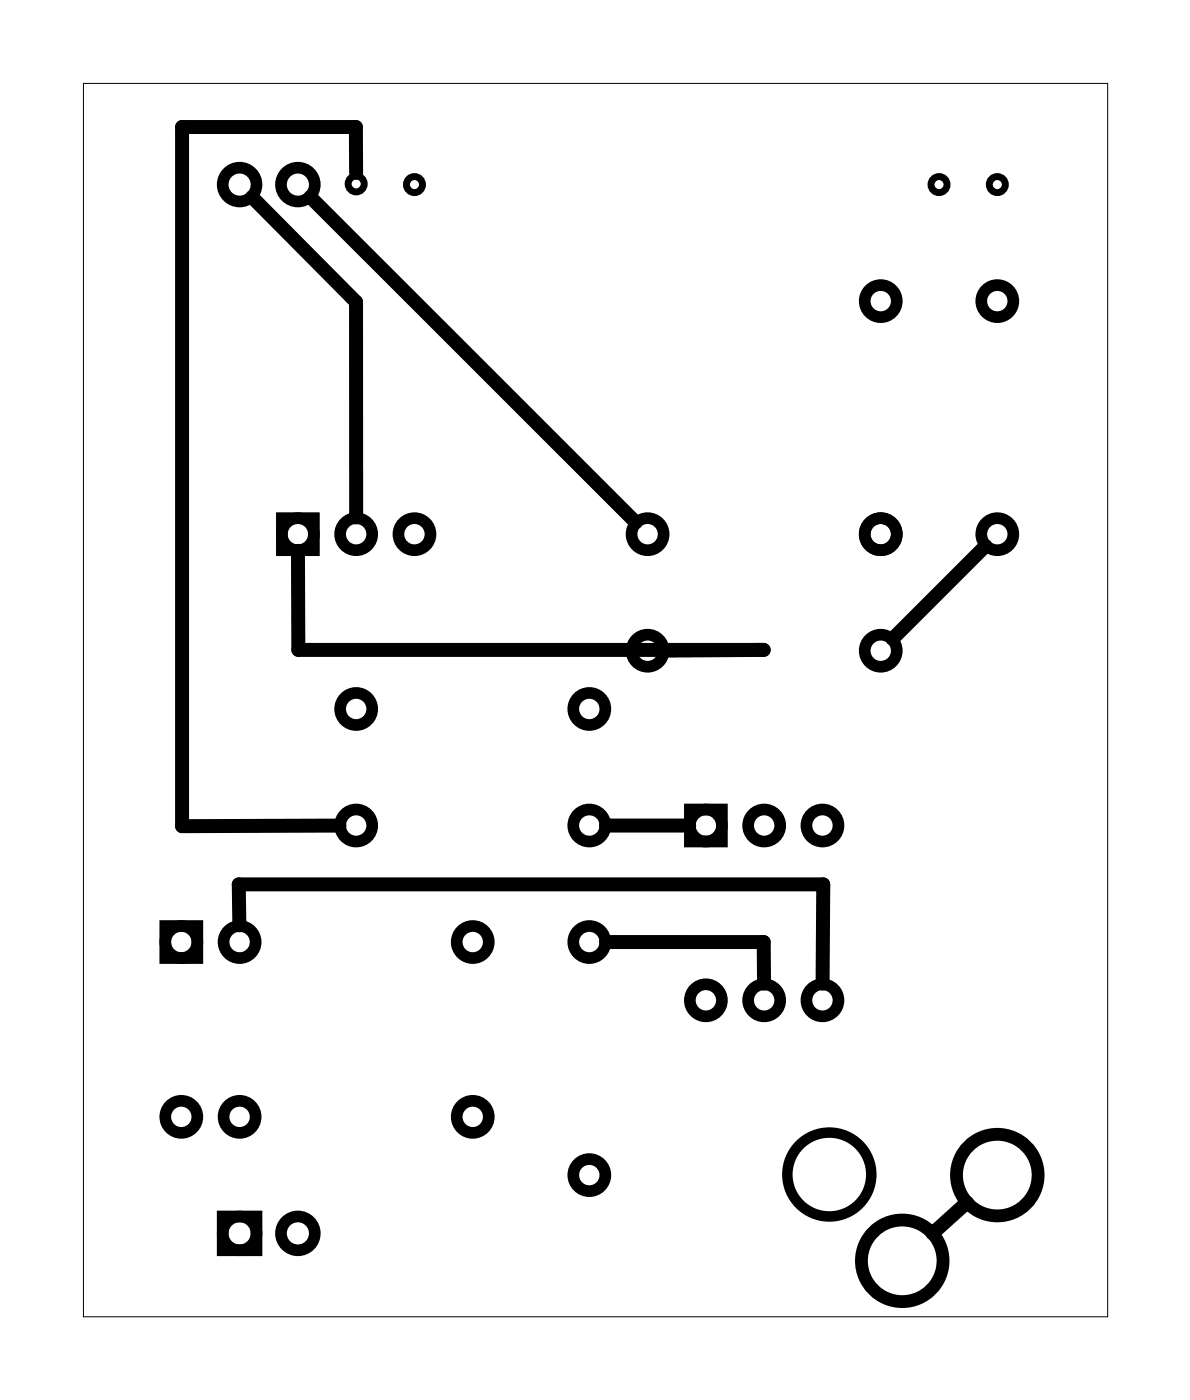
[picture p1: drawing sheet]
<svg xmlns="http://www.w3.org/2000/svg" width="52mm" height="61mm" viewBox="0 0 52 61" stroke-linecap="round" stroke-linejoin="round" font-family="sans-serif">
<path d="M3.6 3.6h44.7v53.8h-44.7z" fill="none" stroke="#000" stroke-width=".04"/>
<g fill="none" stroke="#000" stroke-width=".51">
<path d="M12.3 22.6h1.4v1.4h-1.4zM30.1 35.3h1.4v1.4h-1.4zM7.2 40.4h1.4v1.4h-1.4zM9.7 53h1.5v1.5h-1.5z"/>
<circle cx="10.4" cy="8" r=".74"/>
<circle cx="13" cy="8" r=".74"/>
<circle cx="38.4" cy="13.1" r=".7"/>
<circle cx="43.5" cy="13.1" r=".7"/>
<circle cx="13" cy="23.3" r=".7"/>
<circle cx="15.5" cy="36" r=".7"/>
<circle cx="15.5" cy="30.9" r=".7"/>
<circle cx="15.5" cy="23.3" r=".7"/>
<circle cx="18.1" cy="23.3" r=".7"/>
<circle cx="25.7" cy="36" r=".7"/>
<circle cx="25.7" cy="30.9" r=".7"/>
<circle cx="28.2" cy="23.3" r=".7"/>
<circle cx="28.2" cy="28.4" r=".7"/>
<circle cx="30.8" cy="36" r=".7"/>
<circle cx="33.3" cy="36" r=".7"/>
<circle cx="35.8" cy="36" r=".7"/>
<circle cx="38.4" cy="28.4" r=".7"/>
<circle cx="38.4" cy="23.3" r=".7"/>
<circle cx="43.5" cy="23.3" r=".7"/>
<circle cx="7.9" cy="48.7" r=".7"/>
<circle cx="7.9" cy="41.1" r=".7"/>
<circle cx="10.4" cy="48.7" r=".7"/>
<circle cx="10.4" cy="41.1" r=".7"/>
<circle cx="10.4" cy="53.8" r=".74"/>
<circle cx="13" cy="53.8" r=".74"/>
<circle cx="20.6" cy="48.7" r=".7"/>
<circle cx="20.6" cy="41.1" r=".7"/>
<circle cx="25.7" cy="51.2" r=".7"/>
<circle cx="25.7" cy="41.1" r=".7"/>
<circle cx="30.8" cy="43.6" r=".7"/>
<circle cx="33.3" cy="43.6" r=".7"/>
<circle cx="35.8" cy="43.6" r=".7"/>
</g>
<circle cx="36.1" cy="51.2" r="1.83" fill="none" stroke="#000" stroke-width=".46"/>
<g fill="none" stroke="#000" stroke-width=".56">
<circle cx="39.3" cy="55" r="1.78"/>
<circle cx="43.5" cy="51.2" r="1.78"/>
</g>
<g fill="none" stroke="#000" stroke-width=".3">
<circle cx="15.5" cy="8" r=".35"/>
<circle cx="18.1" cy="8" r=".35"/>
<circle cx="40.9" cy="8" r=".35"/>
<circle cx="43.5" cy="8" r=".35"/>
</g>
<path d="M11 8.6l4.5 4.6v9.4M13.5 8.6l14.2 14.2M15.5 7.5v-2h-7.6v30.5h6.9M13 24v4.3h20.3l-4.4 .1M26.4 36h3.6M42.9 23.8l-4 4.1M10.4 40.3v-1.7h25.5l-.1 4.3M26.4 41.1h6.9v1.8M42.1 52.4l-1.5 1.4" fill="none" stroke="#000" stroke-width=".61"/>
</svg>
